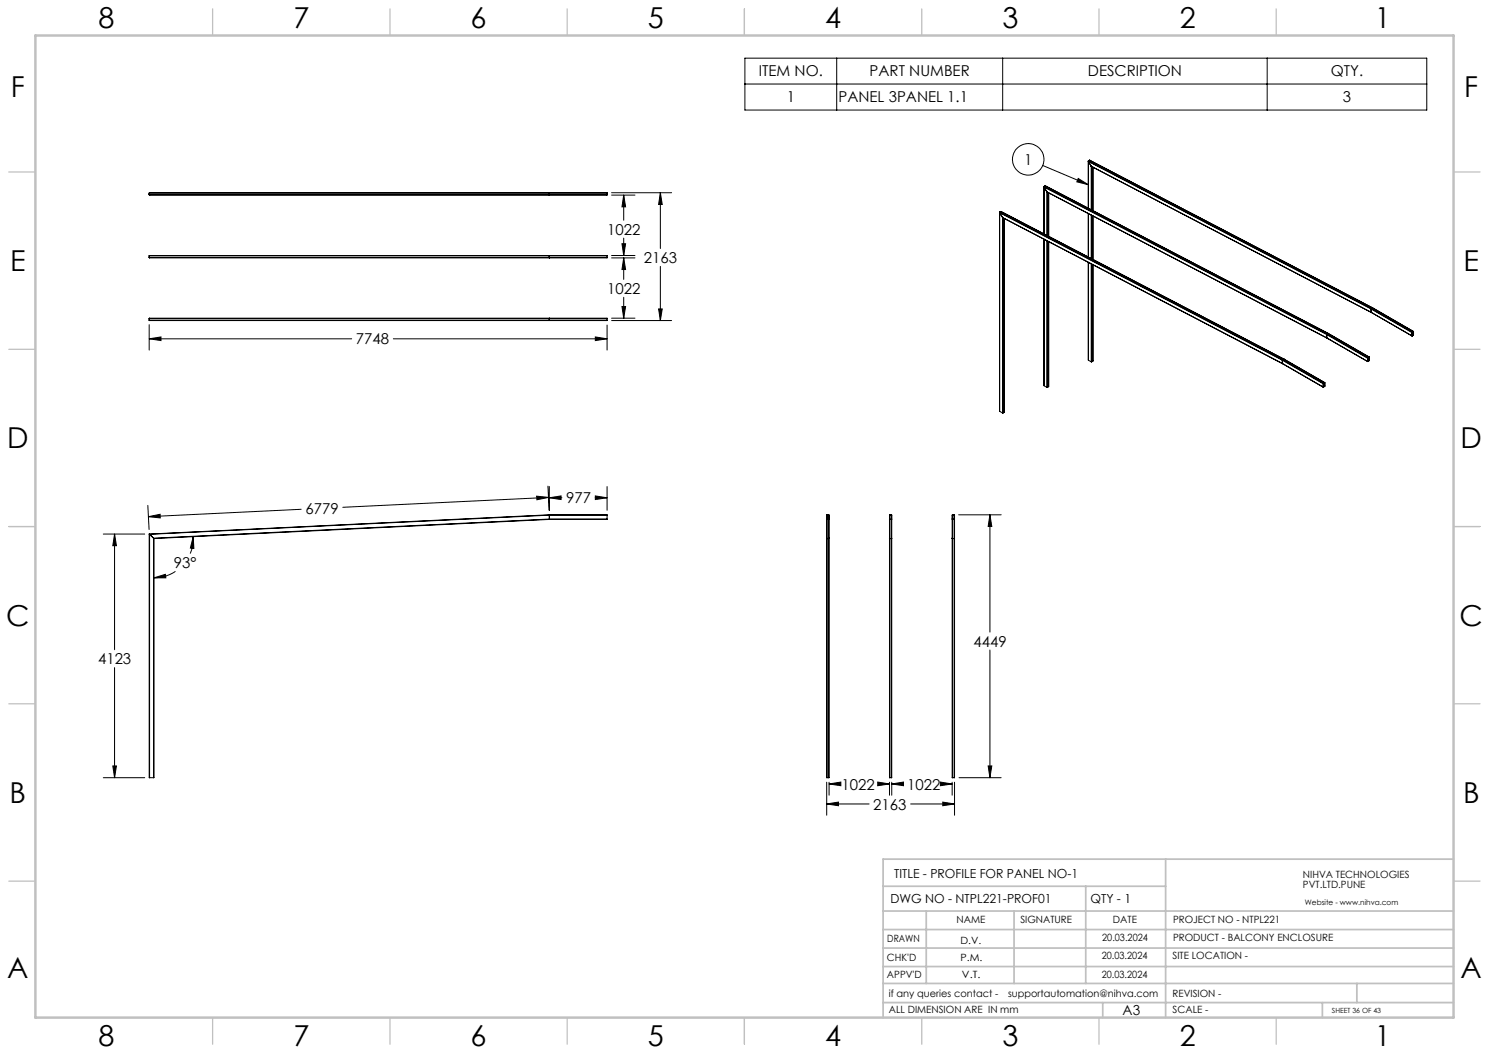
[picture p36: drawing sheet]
<svg xmlns="http://www.w3.org/2000/svg" width="420mm" height="297mm" viewBox="0 0 420 297" stroke-linecap="round" stroke-linejoin="round" font-family="sans-serif">
<defs><g id="words">
<g font-size="8.1">
<text x="27.8" y="8">8</text>
<text x="82.8" y="8">7</text>
<text x="132.8" y="8">6</text>
<text x="182.8" y="8">5</text>
<text x="232.8" y="8">4</text>
<text x="282.8" y="8">3</text>
<text x="332.8" y="8">2</text>
<text x="387.8" y="8">1</text>
<text x="3" y="27.2">F</text>
<text x="413" y="27.2">F</text>
<text x="2.8" y="76.5">E</text>
<text x="412.8" y="76.5">E</text>
<text x="2" y="126.5">D</text>
<text x="412" y="126.5">D</text>
<text x="1.7" y="176.5">C</text>
<text x="411.7" y="176.5">C</text>
<text x="2.7" y="226.5">B</text>
<text x="412.7" y="226.5">B</text>
<text x="2" y="275.7">A</text>
<text x="412" y="275.7">A</text>
<text x="27.8" y="295">8</text>
<text x="82.8" y="295">7</text>
<text x="132.8" y="295">6</text>
<text x="182.8" y="295">5</text>
<text x="232.8" y="295">4</text>
<text x="282.8" y="295">3</text>
<text x="332.8" y="295">2</text>
<text x="387.8" y="295">1</text>
</g>
<g font-size="4.2">
<text x="214" y="21.6">ITEM NO.</text>
<text x="245.3" y="21.6">PART NUMBER</text>
<text x="306.9" y="21.6">DESCRIPTION</text>
<text x="375.4" y="21.6">QTY.</text>
<text x="221.9" y="28.9">1</text>
<text x="236.5" y="28.9">PANEL 3PANEL 1.1</text>
<text x="378.8" y="28.9">3</text>
<text x="288.9" y="46.5">1</text>
<text x="171.3" y="66.2">1022</text>
<text x="181.6" y="74.2">2163</text>
<text x="171.3" y="82.9">1022</text>
<text x="100.4" y="97.1">7748</text>
<text x="159.7" y="142">977</text>
<text x="86.2" y="145">6779</text>
<text x="49" y="160.2">93°</text>
<text x="274.6" y="182.4">4449</text>
<text x="27.7" y="187.4">4123</text>
<text x="237.3" y="222.7">1022</text>
<text x="255.9" y="222.7">1022</text>
<text x="246.3" y="228.3">2163</text>
</g>
<text font-size="3.9" x="316.7" y="286.4">A3</text>
<g font-size="3.5">
<text x="252.2" y="247.7">TITLE - PROFILE FOR PANEL NO-1</text>
<text x="251.2" y="254.8">DWG NO - NTPL221-PROF01</text>
<text x="307.6" y="254.8">QTY - 1</text>
</g>
<g font-size="2.8">
<text x="367.5" y="247.7">NIHVA TECHNOLOGIES</text>
<text x="367.5" y="250.5">PVT.LTD.PUNE</text>
<text x="269.8" y="260.4">NAME</text>
<text x="287.8" y="260.4">SIGNATURE</text>
<text x="313.9" y="260.5">DATE</text>
<text x="330.9" y="260.5">PROJECT NO - NTPL221</text>
<text x="250.3" y="265.7">DRAWN</text>
<text x="270.9" y="266.1">D.V.</text>
<text x="310.9" y="265.5">20.03.2024</text>
<text x="330.9" y="265.5">PRODUCT - BALCONY ENCLOSURE</text>
<text x="250.2" y="271.1">CHK'D</text>
<text x="250.2" y="275.8">APPV'D</text>
<text x="270.9" y="271.1">P.M.</text>
<text x="271.3" y="275.8">V.T.</text>
<text x="310.8" y="270.6">20.03.2024</text>
<text x="310.8" y="275.8">20.03.2024</text>
<text x="330.7" y="270.6">SITE LOCATION -</text>
<text x="250.7" y="281.1">if any queries contact -</text>
<text x="284.3" y="281.1">supportautomation@nihva.com</text>
<text x="330.7" y="281.1">REVISION -</text>
<text x="250.7" y="285.6">ALL DIMENSION ARE IN mm</text>
<text x="330.7" y="285.6">SCALE -</text>
</g>
<text font-size="2.1" x="368.1" y="255.1">Website - www.nihva.com</text>
<text font-size="2" x="375.7" y="285.6">SHEET 36 OF 43</text>
</g></defs>
<g fill="none" stroke="#000" stroke-width=".28">
<path d="M210.1 16.4h192.3v14.6h-192.3zM236 16.4v14.6M282.8 16.4v14.6M357.4 16.4v14.6M210.1 23.7h192.3M42.1 54.9l.1 .1M42.1 54.5v.4M42.1 54.5h129.1M42.1 54.9h129.1M42.2 54.4l-.1 .1M42.2 54.4l129 .1M154.9 54.5h.1"/>
<path d="M154.9 54.9h.1M154.9 54.5v.4M171.2 54.9l-129 .1M171.2 54.5v.4M172.5 55h6.6M172.5 54.4h16.9M175.9 55l.6 3.3h-1.1zM175.9 55v7.1M186.3 54.4l.5 3.3h-1zM186.3 54.4v15.7M281.9 59.9l.1 56.1M282 59.8v.2"/>
<path d="M282 59.8l79.8 41.7M282.3 59.7h.1M282.3 59.7l79.9 41.6M282.3 59.7l-.3 .1M294.1 46.7l12.9 5.4M294.5 52.7v13.3M294.5 52.6v.2M294.5 52.8l.8 1.3M294.5 52.8l79.7 41.6M294.5 52.6l79.8 41.6M294.8 52.4h.1M294.8 52.4l79.8 41.6"/>
<path d="M294.8 52.4l-.3 .2M295.3 54.1l79 41.3M295.3 54.1l78.9 41.2M295.3 54.1v12.3M295.5 54.2v12.3M295.8 54.4v12.2M304.1 50.3l2.9 1.8-3.3-.8zM307 45.4v.1M307 45.5v13.2M307 45.5l.8 1.4M307 45.5l79.7 41.6M307 45.4l79.8 41.6"/>
<path d="M307.3 45.2h.1M307.3 45.2l-.3 .2M307.3 45.2l79.8 41.7M307.4 45.2l79.8 41.6M307.8 46.9h.1M307.8 46.9l79 41.2M307.8 46.9v12.3M307.9 47v12.2M308.3 47.2v12.2M42.1 72.6l.1 .1M42.1 72.2v.4M42.1 72.6h129.1"/>
<path d="M42.1 72.2h129.1M42.2 72.1l-.1 .1M42.2 72.1l129 .1M154.9 72.2v.5M154.9 72.2h.1M171.2 72.6l-129 .1M171.2 72.2v.4M172.5 72.1h6.6M172.5 72.7h6.6M175.4 68.8h1.1l-.6 3.3zM175.9 72.7l.6 3.3h-1.1zM175.9 67.2v4.9"/>
<path d="M175.9 72.7v6.1M186.3 75.1v15.3M282 60l.8 1.3M282 60v56M282 60l79.7 41.6M282.8 61.3l.1 .1M282.8 61.3v55.2M282.8 61.3l78.9 41.2M282.9 61.4l78.8 41.2M282.9 61.5v55M283.3 61.6l-.1 54.7M294.5 67.4v41.4"/>
<path d="M295.3 67.9v41.4M295.5 68v41.3M295.8 68.2v40.9M307 60.3v12.2M307 74v27.6M307.8 60.7v12.2M307.8 74.4v27.7M307.9 60.7v12.3M307.9 74.5v27.6M308.3 60.9v12.3M308.3 74.7v27.1M42.1 90.3l.1 .1"/>
<path d="M42.1 89.8v.5M42.1 90.3h129.1M42.1 89.8h129.1M42.1 95.6l3.3-.6v1.1zM42.1 91.6v7.1M42.1 95.6h57.1M42.2 89.7l-.1 .1M42.2 89.7l129 .1M110.9 95.6h60.3M154.9 90.3h.1M154.9 89.8h.1M154.9 89.8v.5"/>
<path d="M167.9 95l3.3 .6-3.3 .5zM171.2 90.3l-129 .1M171.2 89.8v.5M171.2 91.7v7M172.5 89.7h6.6M172.5 90.4h16.9M175.4 86.5h1.1l-.6 3.2zM175.9 83.9v5.8M185.8 87.1h1l-.5 3.3zM374.2 95.3l.1 .1M374.2 94.4l11.5 6.6 .1-.1M374.2 95.3l11.6 6.7"/>
<path d="M374.2 94.4v.9M374.3 94.2l-.1 .2M374.3 94.2l11.5 6.7M374.6 94h.1M374.6 94l-.3 .2M374.6 94l11.5 6.7M374.6 94l11.6 6.7M386.7 87.1l.1 1M386.7 87.1l11.6 6.7M386.8 88.1h.1M386.8 88.1l11.5 6.6M386.8 87l-.1 .1"/>
<path d="M386.8 87l11.5 6.7v.1M386.8 88.1l11.5 6.7M387.1 86.9l11.6 6.6M387.1 86.9l-.3 .1M387.2 86.8l-.1 .1M398.3 94.7h.1M398.3 93.8v.9M398.3 94.2l.4 .3M398.3 94.3l.3 .2M398.6 94.5l-.3 .2M398.6 93.5h.1M398.6 93.5l-.3 .3"/>
<path d="M398.7 94.5h-.1M398.7 94.4l-.1 .2M398.7 93.5v1M282 116l.8 .5M282.8 116.5h.1M283.2 116.3l-.3 .2M283.3 116.3h-.1M294.5 108.8h.1M294.5 108.8l.8 .5M295.3 109.3h.2M295.8 109.1l-.3 .2M307 101.5v.1"/>
<path d="M307 101.6l.8 .5M307.8 102.1h.1M308.3 101.8l-.4 .3M361.7 101.6v.9M361.7 101.6l11.5 6.6M361.7 102.5v.1M361.7 102.6l11.5 6.6M361.7 102.5l11.5 6.6M361.8 101.5l-.1 .1M361.8 101.5l11.5 6.6M362.1 101.3h.1M362.1 101.3l-.3 .2"/>
<path d="M362.1 101.3l11.5 6.6M362.2 101.3l11.5 6.6M373.2 109.1l.1 .1M373.2 108.2v.9M373.3 108.7l.4 .2M373.3 108.8l.3 .2M373.3 108.1l-.1 .1M373.6 107.9l.1 .1M373.6 108h.1M373.6 108l-.3 .2v.9M373.6 107.9l-.3 .2M373.6 109l-.3 .1"/>
<path d="M373.7 108.9l-.1 .1M373.7 108.9l-.4 .3M373.7 108v.9M385.8 101.9h.1M385.8 101.5l.4 .2M385.8 101.5l.3 .2M385.8 100.9v1M386.1 101.8l-.4 .1M386.1 100.7h.1M386.1 100.7l-.3 .2M386.1 101.7l-.3 .2M386.2 101.7h-.1"/>
<path d="M386.2 100.7v1M386.2 101.7l-.1 .1M151.4 139.9l3.3 .4-3.3 .7zM154.6 137.1l.3 6.8v-6.7M167.9 139.9l3.3 .5-3.3 .5zM171.2 137.2v6.7M29.1 150.6h11.7M32.3 150.6l.5 3.3h-1zM32.3 150.6v32.7M41.7 142.6l.4 6.8M41.9 145.7l3.3-.6v1zM42.1 150.6l.1 68.8"/>
<path d="M42.1 150.6l.1 .1M42.2 150.7v68.7M42.2 150.7l1.1 1.1M43.3 151.8l.1 .1M43.3 151.8v67.6M43.4 151.9l-.1 67.5M54.5 151.4l.2 3.3-1-.1zM54.5 151.4l-.1 2.4-.7 2.3M84.9 143.6l-43 2.1M154.7 140.3l-58 2.8M154.9 145.2v.1M154.9 145.2l16.3 .1"/>
<path d="M154.9 145.3l-112.7 5.4M154.9 145.3l.1 1.1M154.9 145.2l-112.8 5.4M154.9 145.3h16.3M154.9 140.4l3.4-.5v1zM154.9 140.4h3.6M155 146.4v.1M155 146.4l-111.7 5.4M155 146.5l-111.6 5.4M155 146.4h16.2M167.9 140.4h3.3M171.2 146.4l-16.2 .1"/>
<path d="M171.2 145.3v1.1M233.2 151.8l.1 .1zM233.2 146.4h.7M233.3 146.4h.5M233.3 145.2v.1M233.3 145.2v74.2M233.3 151.9h.5M233.3 145.2h.5M233.8 145.2v.1M233.8 145.2v74.2M233.8 151.9h.1M250.9 145.3l.1 74.1"/>
<path d="M250.9 151.8l.1 .1zM250.9 145.3l.6-.1-.1 74.2M251 145.2l-.1 .1M251 151.9h.4M251 145.2v74.2M251 145.2h.4M251.4 145.2l.1 1.2-.6 .1 .6-.1M251.4 145.2v74.2M251.4 151.9h.1M268.6 151.8l.1 .1zM268.6 146.4h.6M268.7 145.2l-.1 .1"/>
<path d="M268.7 151.9h.4M268.7 145.2v74.2M268.7 145.2h.4M269.1 145.2l.1 .1M269.1 145.2v74.2M269.1 151.9h.1M270.4 145.2h12M279.2 145.2l.6 3.3h-1.1zM279.2 145.2v33.1M43.4 163l3.2-1 .2 1zM49.5 161.1l-2.7 1.4-3.4 .5M32.3 188.3v31.1"/>
<path d="M279.2 183.3v36.1M29.1 219.4h11.7M31.8 216h1l-.5 3.4zM42.2 219.4h1.1M233.3 219.4l-.1-74.1 .6-.1v74.2M233.3 219.4h.5M251 219.4h.4M268.7 219.4l-.1-74.2 .6 .1-.1 74.1M268.7 219.4h.4M270.5 219.4h11.9M278.7 216h1.1l-.6 3.4zM233.2 226.8l3.3-.6v1.1z"/>
<path d="M233.2 220.6v9.3M233.2 226.8h11.9M233.9 221.1l3.3-.5v1zM233.9 220.6v3.7M233.9 221.1h2.2M247.6 220.6l3.3 .5-3.3 .5zM247.9 221.1h3M250.9 220.6v3.7M251.5 221.1l3.3-.5v1zM251.5 221.1h3.2M251.5 220.6v3.7M256.9 226.8h12.3"/>
<path d="M265.3 220.6l3.3 .5-3.3 .5zM265.9 226.2l3.3 .6-3.3 .5zM266.5 221.1h2.1M268.6 220.6v3.7M269.2 220.6v9.3"/>
<circle cx="290" cy="44.9" r="4.4"/>
</g>
<g fill="none" stroke="#c0c0c0" stroke-width=".35">
<path d="M60 2.5v7.5M110 2.5v7.5M160 2.5v7.5M210 2.5v7.5M260 2.5v7.5M310 2.5v7.5M360 2.5v7.5M2.5 48.5h7.5M410 48.5h7.5M2.5 98.5h7.5M410 98.5h7.5M2.5 148.5h7.5"/>
<path d="M410 148.5h7.5M2.5 198.5h7.5M410 198.5h7.5M2.5 248.5h7.5M410 248.5h7.5M60 287v7.5M110 287v7.5M160 287v7.5M210 287v7.5M260 287v7.5M310 287v7.5M360 287v7.5"/>
</g>
<g fill="none" stroke="#c0c0c0" stroke-width=".5">
<path d="M249.1 257h160.9M249.1 250h79.7M261.3 257v20.4M286 257v20.4M306.2 250v27.4M328.8 242.3v44.7M410 242.3h-160.9v44.7M249.1 272.6h160.9M249.1 267.4h160.9M249.1 262.2h160.9M249.1 277.4h160.9M382.7 277.4v5.4"/>
<path d="M249.1 282.8h160.9M311 282.8v4.2M373 282.8v4.2"/>
</g>
<path d="M10 10h400v277h-400z" fill="none" stroke="#c0c0c0" stroke-width=".7"/>
<g fill="#000">
<path d="M304.1 50.3l2.9 1.8-3.3-.8z"/>
<path d="M233.9 221.1l3.3-.5v1zM247.6 220.6l3.3 .5-3.3 .5zM251.5 221.1l3.3-.5v1zM265.3 220.6l3.3 .5-3.3 .5zM233.2 226.8l3.3-.6v1.1zM265.9 226.2l3.3 .6-3.3 .5zM279.2 145.2l.6 3.3h-1.1zM278.7 216h1.1l-.6 3.4zM154.9 140.4l3.4-.5v1zM167.9 139.9l3.3 .5-3.3 .5zM41.9 145.7l3.3-.6v1zM151.4 139.9l3.3 .4-3.3 .7zM31.8 216h1l-.5 3.4zM32.3 150.6l.5 3.3h-1zM43.4 163l3.2-1 .2 1zM54.5 151.4l.2 3.3-1-.1zM175.9 55l.6 3.3h-1.1zM175.4 68.8h1.1l-.6 3.3zM175.9 72.7l.6 3.3h-1.1zM175.4 86.5h1.1l-.6 3.2zM186.3 54.4l.5 3.3h-1zM185.8 87.1h1l-.5 3.3zM42.1 95.6l3.3-.6v1.1zM167.9 95l3.3 .6-3.3 .5z"/>
</g>
<use href="#words"/>
</svg>
